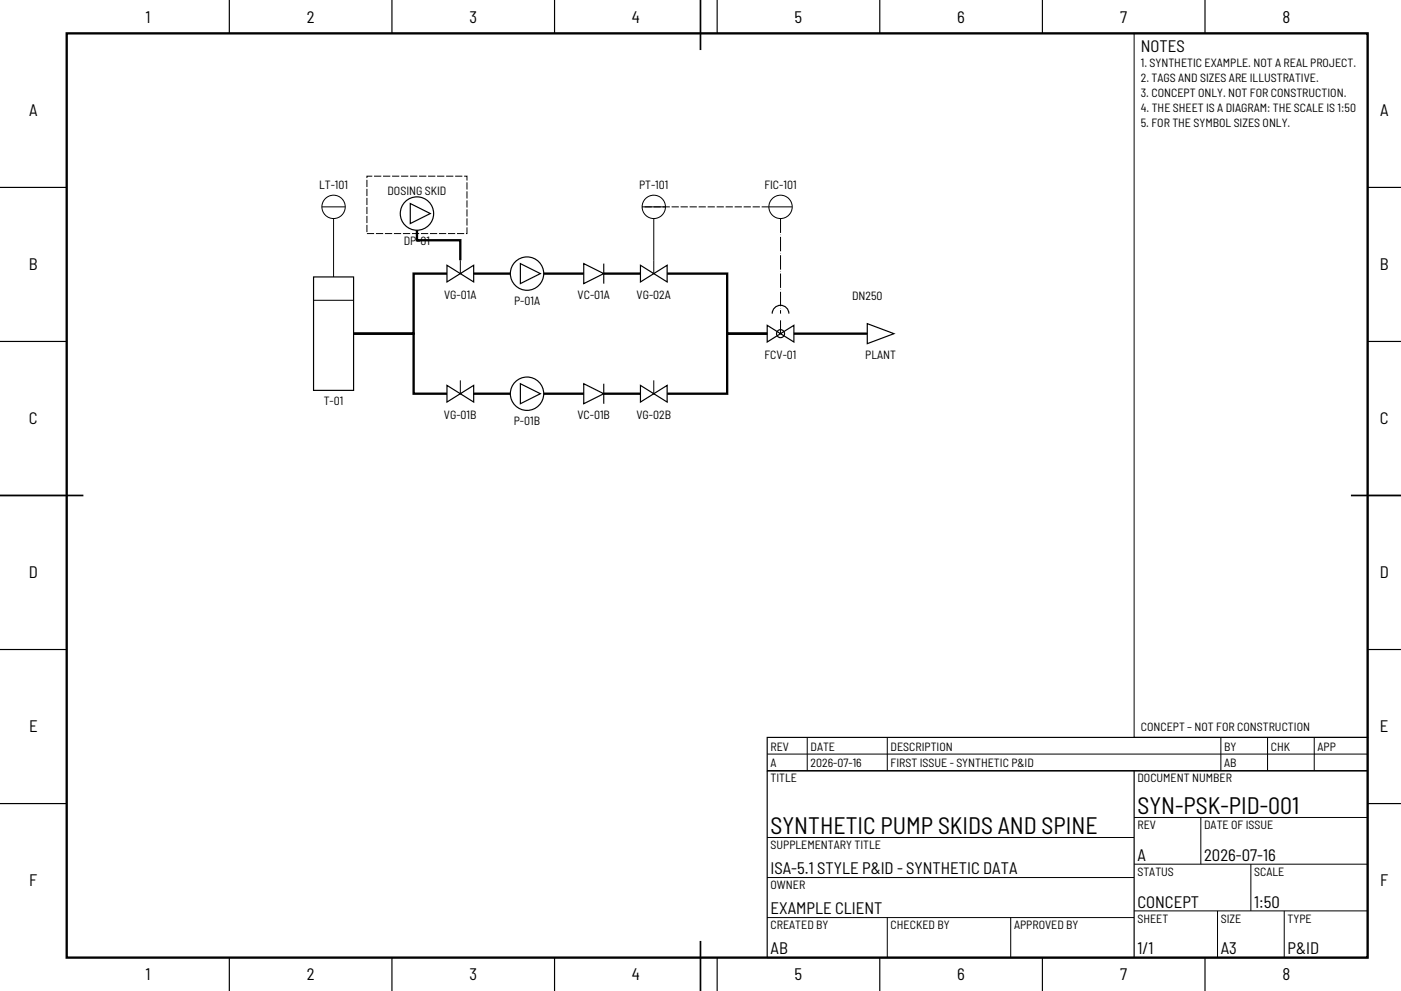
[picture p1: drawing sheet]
<svg xmlns="http://www.w3.org/2000/svg" width="420mm" height="297mm" viewBox="0 0 420 297" stroke-linecap="round" stroke-linejoin="round" font-family="sans-serif">
<defs><g id="words">
<g font-size="7.1">
<text x="341" y="244">SYN-PSK-PID-001</text>
<text x="231" y="250">SYNTHETIC PUMP SKIDS AND SPINE</text>
</g>
<g font-size="5">
<text x="43.6" y="6.7">1</text>
<text x="92" y="6.7">2</text>
<text x="140.7" y="6.7">3</text>
<text x="189.4" y="6.7">4</text>
<text x="238.2" y="6.7">5</text>
<text x="287" y="6.7">6</text>
<text x="335.8" y="6.7">7</text>
<text x="384.4" y="6.7">8</text>
<text x="342" y="15.5">NOTES</text>
<text x="8.7" y="34.8">A</text>
<text x="413.7" y="34.8">A</text>
<text x="8.7" y="81">B</text>
<text x="413.6" y="81">B</text>
<text x="8.7" y="127.2">C</text>
<text x="413.7" y="127.2">C</text>
<text x="8.6" y="173.3">D</text>
<text x="413.6" y="173.3">D</text>
<text x="8.7" y="219.5">E</text>
<text x="413.7" y="219.5">E</text>
<text x="341" y="258">A</text>
<text x="361" y="258">2026-07-16</text>
<text x="231" y="262">ISA-5.1 STYLE P&amp;ID - SYNTHETIC DATA</text>
<text x="8.8" y="265.7">F</text>
<text x="413.8" y="265.7">F</text>
<text x="231" y="274">EXAMPLE CLIENT</text>
<text x="341" y="272">CONCEPT</text>
<text x="376" y="272">1:50</text>
<text x="231" y="286">AB</text>
<text x="341" y="286">1/1</text>
<text x="366" y="286">A3</text>
<text x="386" y="286">P&amp;ID</text>
<text x="43.6" y="293.7">1</text>
<text x="92" y="293.7">2</text>
<text x="140.7" y="293.7">3</text>
<text x="189.4" y="293.7">4</text>
<text x="238.2" y="293.7">5</text>
<text x="287" y="293.7">6</text>
<text x="335.8" y="293.7">7</text>
<text x="384.4" y="293.7">8</text>
</g>
<g font-size="3.6">
<text x="342" y="20">1. SYNTHETIC EXAMPLE. NOT A REAL PROJECT.</text>
<text x="342" y="24.5">2. TAGS AND SIZES ARE ILLUSTRATIVE.</text>
<text x="342" y="29">3. CONCEPT ONLY. NOT FOR CONSTRUCTION.</text>
<text x="342" y="33.5">4. THE SHEET IS A DIAGRAM: THE SCALE IS 1:50</text>
<text x="342" y="38">5. FOR THE SYMBOL SIZES ONLY.</text>
<text x="95.6" y="56.5">LT-101</text>
<text x="116.2" y="58.3">DOSING SKID</text>
<text x="191.6" y="56.5">PT-101</text>
<text x="229.2" y="56.5">FIC-101</text>
<text x="121" y="73.5">DP-01</text>
<text x="133.1" y="89.5">VG-01A</text>
<text x="173.2" y="89.5">VC-01A</text>
<text x="190.9" y="89.5">VG-02A</text>
<text x="255.4" y="90">DN250</text>
<text x="154.1" y="91.5">P-01A</text>
<text x="229.2" y="107.5">FCV-01</text>
<text x="259.4" y="107.5">PLANT</text>
<text x="97" y="121.5">T-01</text>
<text x="133.1" y="125.5">VG-01B</text>
<text x="173.1" y="125.5">VC-01B</text>
<text x="190.8" y="125.5">VG-02B</text>
<text x="154" y="127.5">P-01B</text>
<text x="342" y="219">CONCEPT – NOT FOR CONSTRUCTION</text>
<text x="231" y="225">REV</text>
<text x="243" y="225">DATE</text>
<text x="267" y="225">DESCRIPTION</text>
<text x="367" y="225">BY</text>
<text x="381" y="225">CHK</text>
<text x="395" y="225">APP</text>
<text x="231" y="230">A</text>
<text x="243" y="230">2026-07-16</text>
<text x="267" y="230">FIRST ISSUE - SYNTHETIC P&amp;ID</text>
<text x="367" y="230">AB</text>
<text x="231" y="234.5">TITLE</text>
<text x="341" y="234.5">DOCUMENT NUMBER</text>
<text x="341" y="248.5">REV</text>
<text x="361" y="248.5">DATE OF ISSUE</text>
<text x="231" y="254.5">SUPPLEMENTARY TITLE</text>
<text x="341" y="262.5">STATUS</text>
<text x="376" y="262.5">SCALE</text>
<text x="231" y="266.5">OWNER</text>
<text x="231" y="278.5">CREATED BY</text>
<text x="267" y="278.5">CHECKED BY</text>
<text x="304" y="278.5">APPROVED BY</text>
<text x="341" y="276.5">SHEET</text>
<text x="366" y="276.5">SIZE</text>
<text x="386" y="276.5">TYPE</text>
</g>
</g></defs>
<path d="M20 10h390v277h-390zM125 69v3h13v6M134 82h-10v18h-18h18v18h10M142 82h11M163 82h12M181 82h11M200 82h18v18h12h-12v18h-18M238 100h22M142 118h11M163 118h12M181 118h11" fill="none" stroke="#000" stroke-width=".7" stroke-linecap="butt"/>
<path d="M210 0v15M0 148.5h25M405 148.5h15M210 282v15" fill="none" stroke="#000" stroke-width=".5"/>
<g fill="none" stroke="#000" stroke-width=".3">
<path d="M340 10h70v211h-70zM96.5 62h7M100 65.5v17.5M138 78v4M192.5 62h7M196 65.5v16.5M230.5 62h7M94 90h12M234 96v4M138 114v4M196 114v4M230 226h180"/>
<path d="M242 221v10M266 221v10M366 221v10M380 221v10M394 221v10M230 251h110M340 245h70M340 259h70M360 245v14M375 259v14M230 263h110M230 275h110"/>
<path d="M266 275v12M303 275v12M340 273h70M365 273v14M385 273v14"/>
<circle cx="100" cy="62" r="3.5"/>
<circle cx="196" cy="62" r="3.5"/>
<circle cx="234" cy="62" r="3.5"/>
</g>
<g fill="none" stroke="#000" stroke-width=".35">
<path d="M68.7 0v10M117.5 0v10M166.2 0v10M215 0v10M263.7 0v10M312.5 0v10M361.2 0v10M0 56.2h20M410 56.2h10M123 61l6 3-6 3zM134 79.5v5l8-5v5zM156 79l6 3-6 3z"/>
<path d="M175 79l6 3-6 3zM181 79v6M192 79.5v5l8-5v5zM94 83h12v34h-12zM230 97.5v5l8-5v5zM231.5 94a2.5 2.5 0 0 1 2.5-2.5 2.5 2.5 0 0 1 2.5 2.5M260 97l8 3-8 3zM0 102.3h20M134 115.5v5l8-5v5zM156 115l6 3-6 3zM175 115l6 3-6 3zM181 115v6"/>
<path d="M192 115.5v5l8-5v5zM410 102.3h10M0 148.5h20M410 148.5h10M0 194.7h20M410 194.7h10M230 221h180v10h-180zM230 231h180v56h-180zM340 231v56M0 240.8h20M410 240.8h10M68.7 287v10"/>
<path d="M117.5 287v10M166.2 287v10M215 287v10M263.7 287v10M312.5 287v10M361.2 287v10"/>
<circle cx="125" cy="64" r="5"/>
<circle cx="158" cy="82" r="5"/>
<circle cx="234" cy="100" r="1.2"/>
<circle cx="158" cy="118" r="5"/>
</g>
<path d="M234 65.5v28.5" fill="none" stroke="#000" stroke-width=".3" stroke-dasharray="4.3 .5 .1 .5" stroke-linecap="butt"/>
<path d="M110 52.8h30v17.2h-30zM230.5 62h-38" fill="none" stroke="#000" stroke-width=".3" stroke-dasharray="2.2 .5" stroke-linecap="butt"/>
<use href="#words"/>
</svg>
